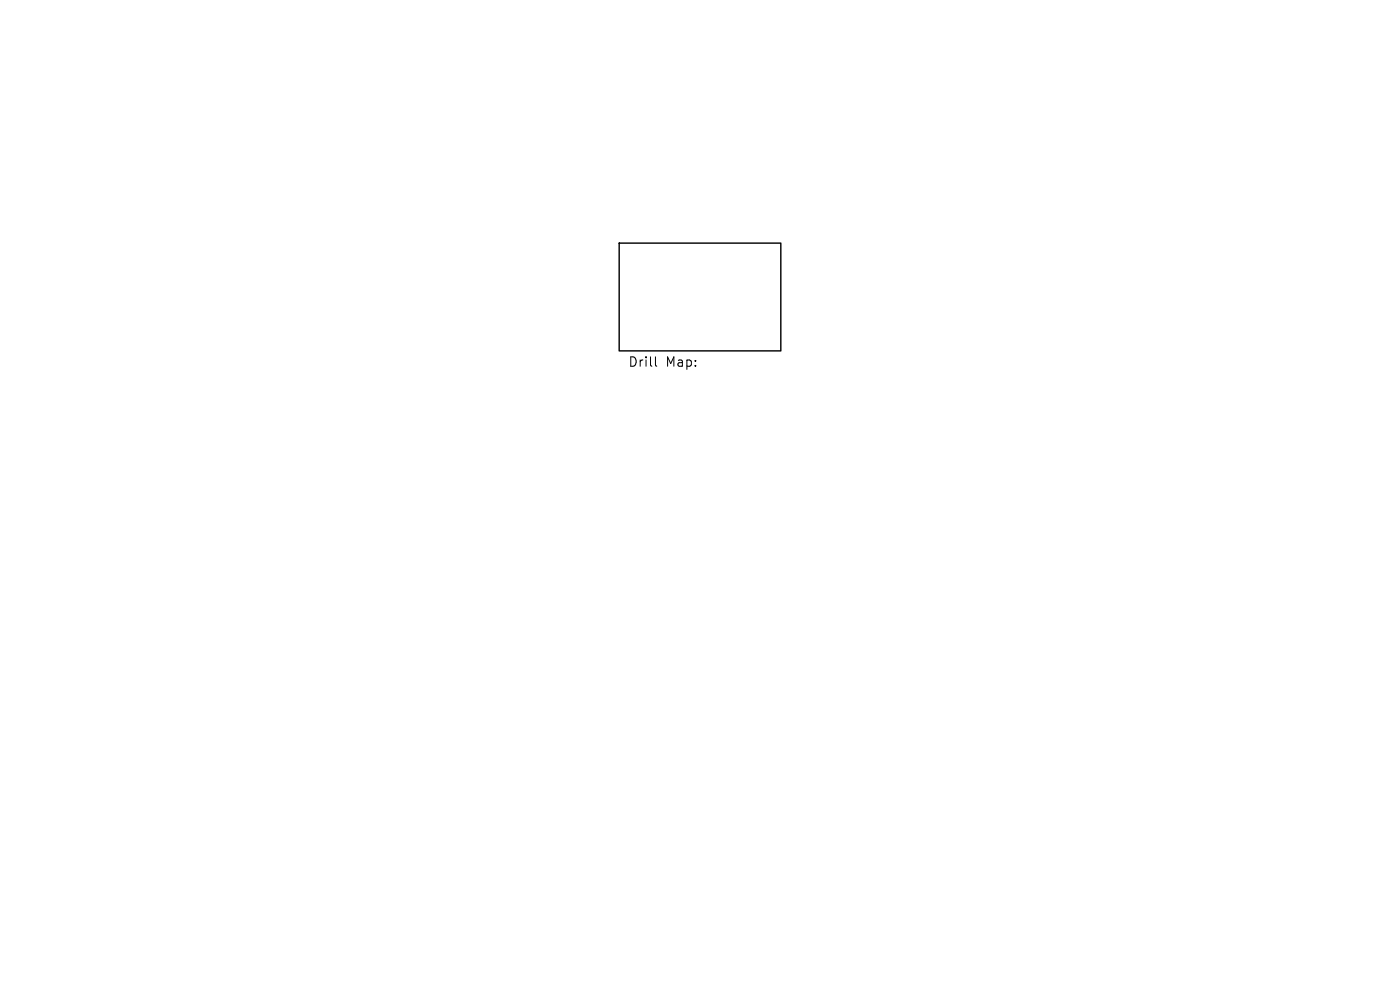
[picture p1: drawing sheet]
<svg xmlns="http://www.w3.org/2000/svg" width="297mm" height="210mm" viewBox="0 0 297 210" stroke-linecap="round" stroke-linejoin="round" font-family="sans-serif">
<defs><g id="words">
<g font-size="2.8">
<text x="133.2" y="78.1">Drill</text>
<text x="141.2" y="78.1">Map:</text>
</g>
</g></defs>
<path d="M131.4 51.6h34.2v22.8h-34.2z" fill="none" stroke="#000" stroke-width=".3"/>
<path d="M139.1 75.7v1.7l.2 .3" fill="none" stroke="#000" stroke-width=".21"/>
<use href="#words"/>
</svg>
